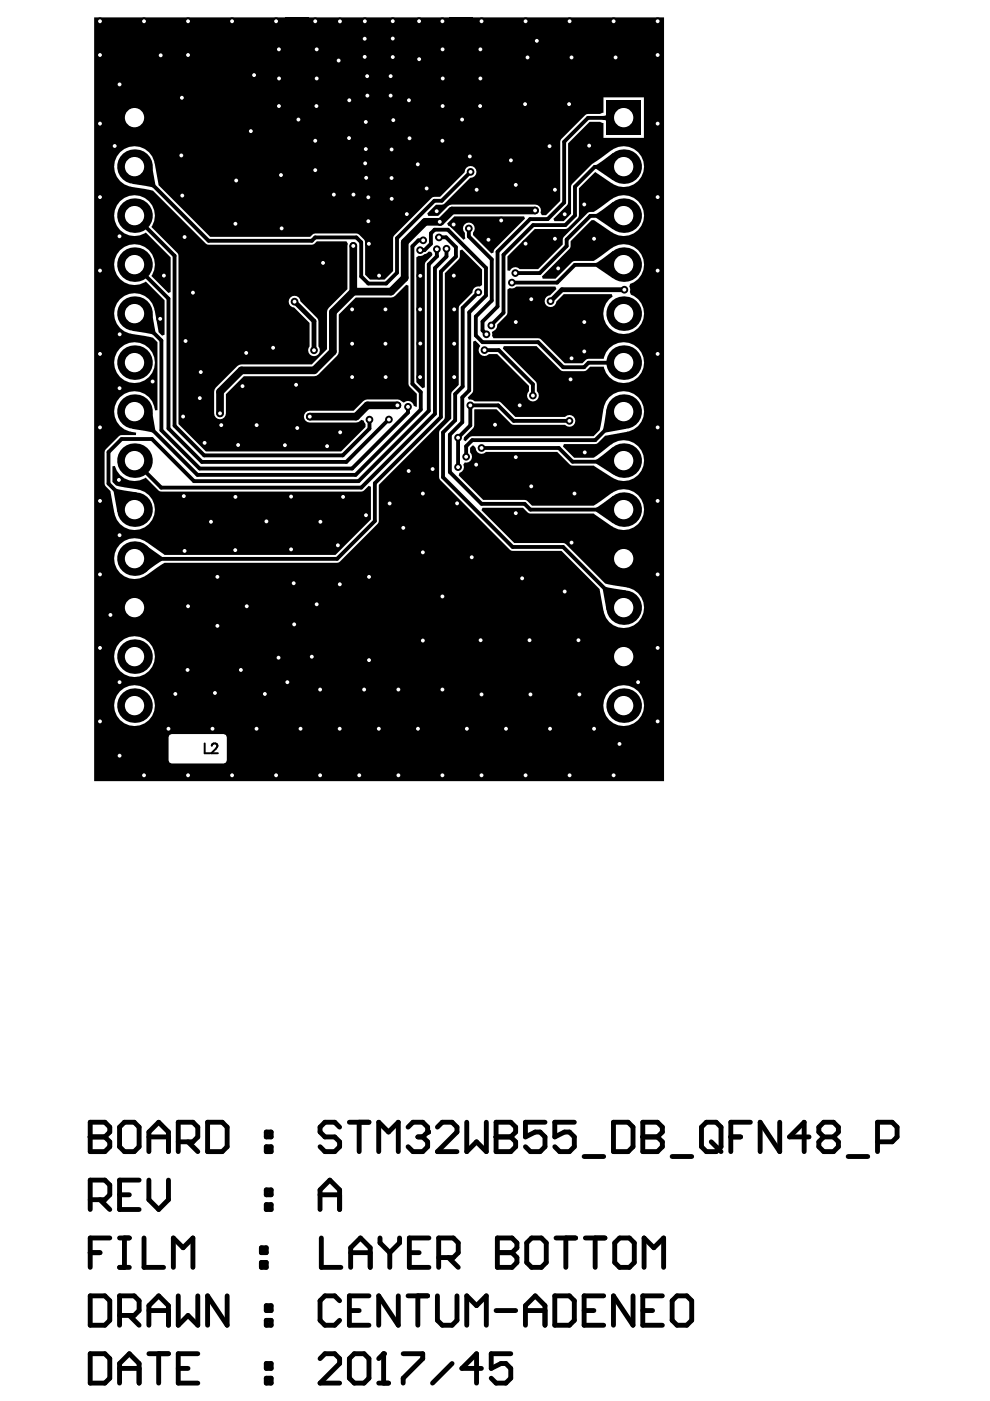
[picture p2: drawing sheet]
<svg xmlns="http://www.w3.org/2000/svg" width="210mm" height="297mm" viewBox="0 0 210 297" stroke-linecap="round" stroke-linejoin="round" font-family="sans-serif">
<g fill="none" stroke="#000" stroke-width="1">
<path d="M62.5 64l4.1 4.1v6.2M132.4 61.4h-13.3l-2.4 2.5M19.1 237.9h3.1l1.1 1.1v1l-1.1 1.1 1.1 1v1l-1.1 1.1h-3.1zM26.4 237.9h2.1l1 1.1v4.1l-1 1.1h-2.1l-1.1-1.1v-4.1zM44 237.9h3.1l1.1 1.1v4.1l-1.1 1.1h-3.1zM72 239l-1-1.1h-2.1l-1 1.1v1l1 1.1h2.1l1 1v1l-1 1.1h-2.1l-1-1.1M74.1 237.9h4.1M76.2 237.9v6.3M86.5 239l1.1-1.1h2l1.1 1.1v1l-1.1 1.1M92.7 239l1.1-1.1h2.1l1 1.1v1l-4.2 4.2h4.2M99 237.9v6.3l2-2.1 2.1 2.1v-6.3M105.2 237.9h3.1l1 1.1v1l-1 1.1 1 1v1l-1 1.1h-3.1z"/>
<path d="M115.6 237.9h-4.2v3.2l2.1-1.1h1l1.1 1.1v2l-1.1 1.1h-2.1l-1-1.1M121.8 237.9h-4.2v3.2l2.1-1.1h1l1.1 1.1v2l-1.1 1.1h-2l-1.1-1.1M130.1 237.9h3.1l1 1.1v4.1l-1 1.1h-3.1zM136.3 237.9h3.1l1 1.1v1l-1 1.1 1 1v1l-1 1.1h-3.1zM149.8 237.9h2l1.1 1.1v4.1l-1.1 1.1h-2l-1.1-1.1v-4.1zM159.1 237.9h-4.1v6.3M165.3 237.9v6.3l-4.1-6.3v6.3M19.1 254.4h3.1l1.1-1.1v-2.1l-1.1-1h-3.1v6.2M19.1 241.1h3.1M21.2 254.4l2.1 2M25.3 253.3h2.1M29.5 250.2h-4.2v6.2h4.2"/>
<path d="M31.6 244.2v-4.2l2-2.1 2.1 2.1v4.2M31.6 250.2v4.2l2 2 2.1-2v-4.2M31.6 241.1h4.1M37.8 242.1h3.1l1-1v-2.1l-1-1.1h-3.1v6.3M39.9 242.1l2 2.1M56.5 240h1v1.1h-1zM56.5 243.1h1v1.1h-1zM56.5 252.3h1v1h-1zM56.5 255.4h1v1h-1zM67.9 253.3h4.1M67.9 256.4v-4.1l2-2.1 2.1 2.1v4.1M80.3 244.2v-6.3l2.1 2.1 2-2.1v6.3"/>
<path d="M88.6 241.1h1M89.6 241.1l1.1 1v1l-1.1 1.1h-2l-1.1-1.1M105.2 241.1h3.1M123.8 245.2h4.2M136.3 241.1h3.1M142.5 245.2h4.2M150.8 242.1l2.1 2.1M155 241.1h2M171.5 241.1h-4.1l3.1-3.2v6.3M174.6 241.1l-1 1v1l1 1.1h2.1l1.1-1.1v-1l-1.1-1M174.6 241.1h2.1M174.6 241.1l-1-1.1v-1l1-1.1h2.1l1.1 1.1v1l-1.1 1.1"/>
<path d="M179.8 245.2h4.2M186.1 242.1h3.1l1-1v-2.1l-1-1.1h-3.1v6.3M19.1 274.7h3.1l1.1 1.1v4.1l-1.1 1.1h-3.1zM19.1 265.6h2.1M23.3 262.5h-4.2v6.2M25.3 262.5h2.1M25.3 268.7h2.1M25.3 278.9h3.2l1-1v-2.1l-1-1.1h-3.2v6.3M26.4 262.5v6.2M27.4 278.9l2.1 2.1M30.5 262.5v6.2h4.2M31.6 277.9h4.1"/>
<path d="M36.8 268.7v-6.2l2 2.1 2.1-2.1v6.2M37.8 274.7v6.3l2.1-2.1 2 2.1v-6.3M48.2 274.7v6.3l-4.2-6.3v6.3M55.4 264.6h1.1v1h-1.1zM55.4 267.7h1.1v1h-1.1zM56.5 276.8h1v1.1h-1zM56.5 279.9h1v1.1h-1zM68.1 262.5v6.2h4.2M72 275.8l-1-1.1h-2.1l-1 1.1v4.1l1 1.1h2.1l1-1.1M74.1 277.9h2.1M74.3 265.6h4.2M74.3 268.7v-4.1l2.1-2.1 2.1 2.1v4.1"/>
<path d="M78.2 274.7h-4.1v6.3h4.1M80.6 262.5v1l2 2.1M82.6 265.6v3.1M84.4 274.7v6.3l-4.1-6.3v6.3M84.7 262.5v1l-2.1 2.1M86.5 274.7h4.2M86.8 265.6h2.1M88.6 274.7v6.3M90.9 262.5h-4.1v6.2h4.1M92.7 274.7v5.2l1.1 1.1h2.1l1-1.1v-5.2M93 266.6h3.1l1.1-1v-2.1l-1.1-1h-3.1v6.2M95.1 266.6l2.1 2.1"/>
<path d="M105.2 277.9h4.1M105.5 262.5h3.1l1 1v1.1l-1 1 1 1v1.1l-1 1h-3.1zM105.5 265.6h3.1M111.4 277.9h4.2M112.7 262.5h2.1l1 1v4.2l-1 1h-2.1l-1-1v-4.2zM117.6 274.7h3.1l1.1 1.1v4.1l-1.1 1.1h-3.1zM117.9 262.5h4.1M120 262.5v6.2M123.8 277.9h2.1M124.1 262.5h4.2M126.2 262.5v6.2M128 274.7h-4.2v6.3h4.2"/>
<path d="M131.4 262.5h2l1.1 1v4.2l-1.1 1h-2l-1.1-1v-4.2zM134.2 274.7v6.3l-4.1-6.3v6.3M136.3 277.9h2.1M136.6 268.7v-6.2l2 2.1 2.1-2.1v6.2M140.4 274.7h-4.1v6.3h4.1M143.5 274.7h2.1l1.1 1.1v4.1l-1.1 1.1h-2.1l-1-1.1v-4.1zM19.1 287h3.1l1.1 1.1v4.1l-1.1 1h-3.1zM25.3 293.2v-4.1l2.1-2.1 2.1 2.1v4.1M25.3 290.1h4.2M31.6 281v-4.2l2-2.1 2.1 2.1v4.2M31.6 287h4.1M33.6 287v6.2"/>
<path d="M37.8 290.1h2.1M41.9 287h-4.1v6.2h4.1M56.5 289.1h1v1h-1zM56.5 292.2h1v1h-1zM67.9 288.1l1-1.1h2.1l1 1.1v1l-4.1 4.1h4.1M75.1 287h2.1l1 1.1v4.1l-1 1h-2.1l-1-1v-4.1zM80.3 293.2h2.1M80.3 288.1l1-1.1v6.2M85.5 287h4.1v1.1l-4.1 4.1v1M95.9 289.1l-4.2 4.1M99 281v-6.3l2 2.1 2.1-2.1v6.3M102.1 290.1h-4.2l3.1-3.1v6.2"/>
<path d="M108.3 287h-4.2v3.1l2.1-1h1.1l1 1v2.1l-1 1h-2.1l-1.1-1M111.4 281v-4.2l2.1-2.1 2.1 2.1v4.2"/>
</g>
<g fill="#000">
<path d="M32.2 34.8l.8 4.4-.6 .6-4.4-.8zM126.4 35l3.6-2.6 .1 5.9-3.7-2.5zM127.8 24.6l.6-.1 .2-.3v1.6l-.2-.3-.6-.1zM88.3 54.6l.5-.4a1.2 1.2 0 0 0 1.2-.3l.3-.1 .6-.5 .5 .1 .3 .5-.1 .3-1.3 1.3-.2 .6v26l-.5 .2-1.3-1.3zM96.3 45.9h14.8l.2 .5-6.4 6.4-.2 .7-.5 .2-3.9-3.9v-.5a1.25 1.25 0 0 0 0-1.8 1.25 1.25 0 0 0-1.8 .1 1.25 1.25 0 0 0 .1 1.8l.1 1.1-.4 .4-2.8-2.8-.4-.2-.3-.5zM126.4 45.4l3.6-2.6 .1 5.9-3.7-2.5zM126.4 55.7l3.6-2.5 .1 5.9-3.7-2.5zM32.2 66l.8 4.4-.6 .5-4.4-.8zM28 90.9l4.2-4.1 .7 4.4-.6 .5zM126.4 97.5l3.5-2.7 .2 5.9-3.7-2.4zM128.6 86.8l4.2 4.1-4.4 .8-.6-.6zM24.7 103.6l4.3 .8-4.1 4.2-.8-4.4z"/>
<path d="M30.8 115.5l3.6 2.6v.8l-3.7 2.5zM126.4 107.6l3.6-2.5v5.9l-3.6-2.5zM128.4 124.4l4.4 .8-4.2 4.1-.8-4.3z"/>
<path d="M20 3.7h120.8v161.9h-120.8zM25.5 32.3a4.3 4.3 0 0 0-1.1 4.4 4.3 4.3 0 0 0 3.5 2.9l4.5 .8 11.5 11.4 22.2 .1 .6-.3 .5-.4h6.3l.2 .4v9.7l-4.3 4.4-.1 8.3-3.2 3.3-15.4 .1-5.2 5.2v5.5a1.25 1.25 0 0 0 1.4 .8 1.25 1.25 0 0 0 1-1.3v-4l3.8-3.8h14.9l.9-.4 4.2-4.4 .1-8.3 3.6-3.6 8-.1 2.7-2.6 .5 .2v20.8l.3 .6 1.5 1.5v2.7l-.2 .1-.5-.3v-.2a1.28 1.28 0 0 0-2.1-.4l-.9-.6-.4-.1h-6.4l-.9 .4-2 2h-9.3a1.25 1.25 0 0 0-1.3 1.2 1.25 1.25 0 0 0 1.3 1.3h9.8l.5-.1 .6-.5 .5 .2 .4 .7v.6l-5.2 5.2h-28.7l-5.8-5.8v-35.7l-.2-.6-5.5-5.5a4.3 4.3 0 0 0-2.8-6.6 4.3 4.3 0 0 0-5 5.1 4.3 4.3 0 0 0 6.6 2.7l5.3 5.3v7.3l-.5 .2-3.6-3.6a4.3 4.3 0 0 0-2.8-6.6 4.3 4.3 0 0 0-5 5 4.3 4.3 0 0 0 6.6 2.8l4 4v7.3l-.5 .2-.8-.8-.8-4.5a4.3 4.3 0 0 0-4.5-3.7 4.3 4.3 0 0 0-4.1 4.1 4.3 4.3 0 0 0 3.7 4.5l4.5 .8 1 1v14.4h-.5a4.3 4.3 0 0 0-4.3-4.1 4.3 4.3 0 0 0-4.4 4 4.3 4.3 0 0 0 3.7 4.7l1 .1-.1 .5-3.3 .1-3.3 3.2v7l.2 .6 1 1 .8 4.6a4.3 4.3 0 0 0 4.5 3.7 4.3 4.3 0 0 0 4.1-4.2 4.3 4.3 0 0 0-3.7-4.5l-4.5-.7-.8-.8v-3.3l.5-.1a4.3 4.3 0 0 0 6.6 2.5l2.7 2.7 .6 .2h42.4l.6-.2 1-1 .4 .2v6.9l-7.5 7.6h-36.2l-3.9-2.8a4.3 4.3 0 0 0-6.8 3.6 4.3 4.3 0 0 0 6.9 3.4l3.8-2.6h36.6l.6-.2 8.1-8.3 .1-8 14-14v-30.9l3.1-3.2 .1-1.6 .5-.2 4.2 4.2v3.3l-.5 .4a1.21 1.21 0 0 0-1.5 1.2l-2.7 2.7-.2 .6v16.3l-1.6 1.6v5.6l-2.5 2.6v10.1l15.2 15.2 10.6 .1 8.2 8.1 .8 4.7a4.3 4.3 0 0 0 4.6 3.5 4.3 4.3 0 0 0 4-4.2 4.3 4.3 0 0 0-3.7-4.4l-4.6-.8-8.6-8.5-10.7-.1-6.9-6.9 .2-.5h8.6l1 .9 .6 .3h13.4l3.8 2.6a4.3 4.3 0 0 0 5.7-.5 4.3 4.3 0 0 0 0-5.9 4.3 4.3 0 0 0-5.8-.5l-3.7 2.6h-13.1l-1-1-.6-.2h-8.8l-5.1-5.2 .1-.6a1.21 1.21 0 0 0 .8-1.7l.4-.5 .2 .1a1.24 1.24 0 0 0 1.2-.8 1.24 1.24 0 0 0-.3-1.4v-.9l.5-.5h.3l.4 .5a1.24 1.24 0 0 0 .7 1.1 1.24 1.24 0 0 0 1.4-.3h15.1l3 2.9h4.8l4 2.6a4.3 4.3 0 0 0 5.7-.9 4.3 4.3 0 0 0-.3-5.8 4.3 4.3 0 0 0-5.8-.3l-3.6 2.8h-4.2l-2.3-2.4 .2-.5 6.9-.1 1.8-1.7 4.6-.8a4.3 4.3 0 0 0 3.7-4.5 4.3 4.3 0 0 0-4.2-4.2 4.3 4.3 0 0 0-4.5 3.8l-.7 4.5-1.3 1.3h-25.8l-.6 .2-.8 .9-.4-.3 .1-.6 2.1-2.2 .1-3.7h4.7l3 3 .6 .3h11a1.25 1.25 0 0 0 1.7 0 1.25 1.25 0 0 0 0-1.8 1.25 1.25 0 0 0-1.8 .1h-10.5l-3.4-3.2-5.3-.1-.4-.3-.8-.1-.2-.4 .9-.9 .2-.6v-10.4l.5-.2 .7 .8 .3 .3-.2 .5a1.24 1.24 0 0 0 .4 1.5 1.24 1.24 0 0 0 1.6-.2h1.8l6.8 6.7-.1 1.2a1.25 1.25 0 0 0 0 1.8 1.25 1.25 0 0 0 1.8-.1 1.25 1.25 0 0 0-.1-1.8v-1.4l-.2-.6-7-7 .2-.5h7l5.3 5.2 4.7 .1 .6-.2 .7-.8h2.9a4.3 4.3 0 0 0 6.7 2.8 4.3 4.3 0 0 0-.1-7.2 4.3 4.3 0 0 0-6.6 2.8h-3.5l-1 .9h-3.7l-5.4-5.2-9.8-.1-.3-.5v-.8l.4-.2a1.19 1.19 0 0 0 .7-1.3l2.1-2.3 .1-5.2 .5-.3a1.19 1.19 0 0 0 1.3-.3h8.4l.2 .5-1.4 1.3-.4 .1a1.24 1.24 0 0 0-.2 2.2 1.24 1.24 0 0 0 2-1l1.5-1.5h10.2l.2 .5-.7 .5a4.3 4.3 0 0 0 .4 6.5 4.3 4.3 0 0 0 6.4-1.3 4.3 4.3 0 0 0-2.2-6.1l-.3-.6 .1-.5a1.15 1.15 0 0 1 0-1.2 4.3 4.3 0 0 0 2.4-6.1 4.3 4.3 0 0 0-6.4-1.4l-3.7 2.6-4.3 .1-3.8 3.7h-2.7l-.2-.5 5.8-5.8 .3-.6v-1.1l4.4-4.4h.6l3.8 2.6a4.3 4.3 0 0 0 6.8-3.7 4.3 4.3 0 0 0-7-3.3l-3.7 2.6h-.7l-.6 .3-5 5-.3 .6v1l-5.2 5.3h-3.9a1.23 1.23 0 0 0-2.1 .3l-.5-.1v-2.9l5.8-5.8 6.8-.1 2.3-2.2 .2-.6v-5.8l3.5-3.4 3.5 2.3a4.3 4.3 0 0 0 5.8-.6 4.3 4.3 0 0 0-.1-5.8 4.3 4.3 0 0 0-5.8-.5l-4.1 2.9-4.2 4.2-.2 .6v5.7l-1.6 1.6h-2l-.2-.5 2.9-2.9 .2-.6v-12.5l4.6-4.6h2.3l.6 .3v3.1h8.6v-8.6h-8.6v3.3l-.6 .3h-3l-5.3 5.3-.2 .6v12.5l-3 3h-.9l-.3-.5a1.25 1.25 0 0 0-1.1-1.7h-17.7l-.9 .3-2 2.1h-2.1l-.2-.5 1.8-1.9h1.3l.5-.2 5.6-5.5a1.25 1.25 0 0 0 1.2-1.3 1.25 1.25 0 0 0-1.3-1.2 1.25 1.25 0 0 0-1.2 1.3l-5.2 5.2h-1.2l-.6 .3-7.9 7.9-.3 .6v7l-1.8 1.8h-3.1l-1-1v-6.9a2.84 2.84 0 0 0-1.5-1.8l-9.1-.1-.6 .2-.4 .5h-21.2l-11-11-.9-4.6a4.3 4.3 0 0 0-2.9-3.4 4.3 4.3 0 0 0-4.3 1.1zM61.6 63.1a1.24 1.24 0 0 0-.3 1.3 1.24 1.24 0 0 0 1.1 .8l3.2 3.3v5a1.24 1.24 0 0 0 .1 1.7 1.24 1.24 0 0 0 1.7 0 1.24 1.24 0 0 0 .1-1.7l-.1-5.8-3.7-3.8a1.23 1.23 0 0 0-.8-1.1 1.23 1.23 0 0 0-1.3 .3zM24.2 76.9a4.3 4.3 0 0 0 8.6 0 4.3 4.3 0 0 0-8.6 0zM24.2 139.2a4.3 4.3 0 0 0 8.6 0 4.3 4.3 0 0 0-8.6 0zM127.9 149.6a4.3 4.3 0 0 0 8.7 0 4.3 4.3 0 0 0-8.7 0zM24.2 149.6a4.3 4.3 0 0 0 8.6 0 4.3 4.3 0 0 0-8.6 0zM35.9 155.8l-.2 .5v4.9l.2 .5 .5 .2h11l.5-.2 .2-.5v-4.9l-.2-.5-.5-.2h-11z"/>
<circle cx="70.8" cy="41.3" r=".82"/>
<circle cx="19.1" cy="241.1" r=".52"/>
<circle cx="90.7" cy="240" r=".52"/>
<circle cx="105.2" cy="241.1" r=".52"/>
<circle cx="136.3" cy="241.1" r=".52"/>
<circle cx="105.5" cy="265.6" r=".52"/>
<circle cx="81.3" cy="287" r=".52"/>
</g>
<g fill="none" stroke="#000" stroke-width=".81">
<path d="M28.5 35.3l15.7 15.8h21.9l.7-.8h8.8l1 1.1v7.2l1.5 1.5h3.8l2.3-2.3v-7.3l7.9-7.9h1.6l6.1-6.2M132.2 25h-7.5l-5.1 5.1v12.8l-3.5 3.6h-3.7l-6.9 6.9v11.6l-3.2 3.2v1.8l.8 .9M132.2 35.4h-6.1l-4.2 4.2v6.1l-2 2h-6.9l-6.2 6.3v12.3l-2.6 2.7M28.5 45.7l8.5 8.5v36.1l6.3 6.3h29.4l5.6-5.7v-1.9M28.5 56.1l7.2 7.2v27.5l7.1 7.1h30.6l9.1-9M89.1 53h.9l1.4-1.3v-2.2l.7-.8h2.9l8 8.1v5.9l-3.5 3.5v16.6l-1.5 1.4v5.3l-2.6 2.7v7.9l6.7 6.7h9.1l1.3 1.2h19.7M89.7 51h-1l-1.3 1.2v29.2l1.8 1.8v3.6l-13.8 13.9h-33.5l-13.4-13.4M92.6 52.8v1.5l-1.7 1.8v31l-14.9 14.9h-34.9l-8.9-8.9h-6.4l-2.8 2.8v6.6l5.5 5.5M93.1 50.3h-.4h1.9l2.1 2.1v2l-3.2 3.2v30.8l-14 14.1v8l-8 8h-43M94.7 52.7v1.7l-2.5 2.4v30.9l-15.6 15.7h-42.4l-5.7-5.7M99.4 48.4v1.7l4.9 4.9v8.7l-3.4 3.4v4l1.4 1.4h11.8l5.3 5.4h4.4l1-1h4.6M132.2 45.8h-7l-5.1 5v1.4l-5.7 5.7h-5.1"/>
<path d="M132.2 56.2h-10.3l-3.8 3.7h-9.6M28.5 66.5l5.7 5.7v19l8.1 8.1h32.4l11.8-11.8v-1.2M101.4 62l-3.3 3.3v16.7l-1.6 1.6v5.5l-2.6 2.6v9.5l14.8 14.8h10.7l12.8 12.8M102.7 74.2h3.1l7.2 7.3v2.4M102.1 95h16.4l2.9 2.9h7.8l.2-.2M120.7 89.2h-11.8l-3.3-3.3h-5.9v4.3l-2.6 2.6v6.2M132.2 87.3l-6 6h-26.1l-1.3 1.3v2.2"/>
</g>
<path d="M74.9 52.1v9.3M113.5 44.6h-17.7l-2.4 2.4h-3.3l-4.3 4.4v7.5l-2.9 2.9h-8l-4.3 4.4v8.4l-4 3.9h-15.4l-4.6 4.6v4.5M84.3 85.9h-6.4l-2.4 2.4h-9.8" fill="none" stroke="#000" stroke-width="1.6"/>
<path d="M43.4 157.6v2.1h1.2M44.9 158.1l.1-.3 .3-.2h.4l.3 .2a.65 .65 0 0 1-.2 .9l-1 1h1.4" fill="none" stroke="#000" stroke-width=".42"/>
<circle cx="70.8" cy="41.3" r=".41" fill="#fff"/>
<circle cx="74.9" cy="41.3" r=".82" fill="#000"/>
<circle cx="74.9" cy="41.3" r=".41" fill="#fff"/>
<circle cx="74.9" cy="52.1" r=".82" fill="#000"/>
<circle cx="74.9" cy="52.1" r=".41" fill="#fff"/>
<circle cx="59.7" cy="48.4" r=".82" fill="#000"/>
<circle cx="59.7" cy="48.4" r=".41" fill="#fff"/>
<circle cx="68.5" cy="55.7" r=".82" fill="#000"/>
<circle cx="68.5" cy="55.7" r=".41" fill="#fff"/>
<circle cx="83" cy="31.7" r=".82" fill="#000"/>
<circle cx="83" cy="31.7" r=".41" fill="#fff"/>
<circle cx="120.7" cy="22.1" r=".82" fill="#000"/>
<circle cx="120.7" cy="22.1" r=".41" fill="#fff"/>
<circle cx="111.3" cy="22.1" r=".82" fill="#000"/>
<circle cx="111.3" cy="22.1" r=".41" fill="#fff"/>
<circle cx="130.5" cy="12.2" r=".82" fill="#000"/>
<circle cx="130.5" cy="12.2" r=".41" fill="#fff"/>
<circle cx="121.2" cy="12.2" r=".82" fill="#000"/>
<circle cx="121.2" cy="12.2" r=".41" fill="#fff"/>
<circle cx="111.8" cy="12.2" r=".82" fill="#000"/>
<circle cx="111.8" cy="12.2" r=".41" fill="#fff"/>
<circle cx="78.1" cy="46.9" r=".82" fill="#000"/>
<circle cx="78.1" cy="46.9" r=".41" fill="#fff"/>
<circle cx="74.1" cy="21.3" r=".82" fill="#000"/>
<circle cx="74.1" cy="21.3" r=".41" fill="#fff"/>
<circle cx="86.7" cy="21.3" r=".82" fill="#000"/>
<circle cx="86.7" cy="21.3" r=".41" fill="#fff"/>
<circle cx="83.3" cy="12.1" r=".82" fill="#000"/>
<circle cx="83.3" cy="12.1" r=".41" fill="#fff"/>
<circle cx="77.3" cy="12.1" r=".82" fill="#000"/>
<circle cx="77.3" cy="12.1" r=".41" fill="#fff"/>
<circle cx="77.4" cy="34.6" r=".82" fill="#000"/>
<circle cx="77.4" cy="34.6" r=".41" fill="#fff"/>
<circle cx="83" cy="37.7" r=".82" fill="#000"/>
<circle cx="83" cy="37.7" r=".41" fill="#fff"/>
<circle cx="77.6" cy="25.9" r=".82" fill="#000"/>
<circle cx="77.6" cy="25.9" r=".41" fill="#fff"/>
<circle cx="77.8" cy="16.1" r=".82" fill="#000"/>
<circle cx="77.8" cy="16.1" r=".41" fill="#fff"/>
<circle cx="83.4" cy="25.5" r=".82" fill="#000"/>
<circle cx="83.4" cy="25.5" r=".41" fill="#fff"/>
<circle cx="82.8" cy="16.1" r=".82" fill="#000"/>
<circle cx="82.8" cy="16.1" r=".41" fill="#fff"/>
<circle cx="82.8" cy="20.3" r=".82" fill="#000"/>
<circle cx="82.8" cy="20.3" r=".41" fill="#fff"/>
<circle cx="23.4" cy="130.4" r=".82" fill="#000"/>
<circle cx="23.4" cy="130.4" r=".41" fill="#fff"/>
<circle cx="34.1" cy="11.7" r=".82" fill="#000"/>
<circle cx="34.1" cy="11.7" r=".41" fill="#fff"/>
<circle cx="78.2" cy="51.7" r=".82" fill="#000"/>
<circle cx="78.2" cy="51.7" r=".41" fill="#fff"/>
<circle cx="113.8" cy="8.7" r=".82" fill="#000"/>
<circle cx="113.8" cy="8.7" r=".41" fill="#fff"/>
<circle cx="126" cy="50.6" r=".82" fill="#000"/>
<circle cx="126" cy="50.6" r=".41" fill="#fff"/>
<circle cx="111.4" cy="51.7" r=".82" fill="#000"/>
<circle cx="111.4" cy="51.7" r=".41" fill="#fff"/>
<circle cx="106.3" cy="46.7" r=".82" fill="#000"/>
<circle cx="106.3" cy="46.7" r=".41" fill="#fff"/>
<circle cx="109.4" cy="39.2" r=".82" fill="#000"/>
<circle cx="109.4" cy="39.2" r=".41" fill="#fff"/>
<circle cx="117.7" cy="50.6" r=".82" fill="#000"/>
<circle cx="117.7" cy="50.6" r=".41" fill="#fff"/>
<circle cx="119.7" cy="45.4" r=".82" fill="#000"/>
<circle cx="119.7" cy="45.4" r=".41" fill="#fff"/>
<circle cx="123.9" cy="43.3" r=".82" fill="#000"/>
<circle cx="123.9" cy="43.4" r=".41" fill="#fff"/>
<circle cx="124.9" cy="30.9" r=".82" fill="#000"/>
<circle cx="124.9" cy="30.9" r=".41" fill="#fff"/>
<circle cx="116.5" cy="31" r=".82" fill="#000"/>
<circle cx="116.5" cy="31" r=".41" fill="#fff"/>
<circle cx="108.3" cy="34" r=".82" fill="#000"/>
<circle cx="108.3" cy="34" r=".41" fill="#fff"/>
<circle cx="117.7" cy="40.2" r=".82" fill="#000"/>
<circle cx="117.7" cy="40.2" r=".41" fill="#fff"/>
<circle cx="101.1" cy="40.2" r=".82" fill="#000"/>
<circle cx="101.1" cy="40.2" r=".41" fill="#fff"/>
<circle cx="92.6" cy="44.8" r=".82" fill="#000"/>
<circle cx="92.6" cy="44.8" r=".41" fill="#fff"/>
<circle cx="103.6" cy="50.8" r=".82" fill="#000"/>
<circle cx="103.6" cy="50.8" r=".41" fill="#fff"/>
<circle cx="123.9" cy="68.3" r=".82" fill="#000"/>
<circle cx="123.9" cy="68.3" r=".41" fill="#fff"/>
<circle cx="109.4" cy="68.3" r=".82" fill="#000"/>
<circle cx="109.4" cy="68.3" r=".41" fill="#fff"/>
<circle cx="123.9" cy="74.5" r=".82" fill="#000"/>
<circle cx="123.9" cy="74.5" r=".41" fill="#fff"/>
<circle cx="121.8" cy="104.6" r=".82" fill="#000"/>
<circle cx="121.8" cy="104.6" r=".41" fill="#fff"/>
<circle cx="121.2" cy="115" r=".82" fill="#000"/>
<circle cx="121.2" cy="115" r=".41" fill="#fff"/>
<circle cx="109.4" cy="108.8" r=".82" fill="#000"/>
<circle cx="109.4" cy="108.8" r=".41" fill="#fff"/>
<circle cx="96.9" cy="106.7" r=".82" fill="#000"/>
<circle cx="96.9" cy="106.7" r=".41" fill="#fff"/>
<circle cx="89.7" cy="117.1" r=".82" fill="#000"/>
<circle cx="89.7" cy="117.1" r=".41" fill="#fff"/>
<circle cx="100" cy="118.1" r=".82" fill="#000"/>
<circle cx="100" cy="118.1" r=".41" fill="#fff"/>
<circle cx="93.8" cy="126.5" r=".82" fill="#000"/>
<circle cx="93.8" cy="126.5" r=".41" fill="#fff"/>
<circle cx="119.7" cy="125.4" r=".82" fill="#000"/>
<circle cx="119.7" cy="125.4" r=".41" fill="#fff"/>
<circle cx="110.7" cy="122.6" r=".82" fill="#000"/>
<circle cx="110.7" cy="122.6" r=".41" fill="#fff"/>
<circle cx="122.8" cy="147.2" r=".82" fill="#000"/>
<circle cx="122.8" cy="147.2" r=".41" fill="#fff"/>
<circle cx="112.5" cy="147.2" r=".82" fill="#000"/>
<circle cx="112.5" cy="147.2" r=".41" fill="#fff"/>
<circle cx="102.1" cy="147.2" r=".82" fill="#000"/>
<circle cx="102.1" cy="147.2" r=".41" fill="#fff"/>
<circle cx="89.7" cy="135.8" r=".82" fill="#000"/>
<circle cx="89.7" cy="135.8" r=".41" fill="#fff"/>
<circle cx="72" cy="123.9" r=".82" fill="#000"/>
<circle cx="72" cy="123.9" r=".41" fill="#fff"/>
<circle cx="78.2" cy="140" r=".82" fill="#000"/>
<circle cx="78.2" cy="140" r=".41" fill="#fff"/>
<circle cx="93.8" cy="146.2" r=".82" fill="#000"/>
<circle cx="93.8" cy="146.2" r=".41" fill="#fff"/>
<circle cx="84.5" cy="146.2" r=".82" fill="#000"/>
<circle cx="84.5" cy="146.2" r=".41" fill="#fff"/>
<circle cx="77.2" cy="146.2" r=".82" fill="#000"/>
<circle cx="77.2" cy="146.2" r=".41" fill="#fff"/>
<circle cx="67.9" cy="146.2" r=".82" fill="#000"/>
<circle cx="67.9" cy="146.2" r=".41" fill="#fff"/>
<circle cx="39.9" cy="128.5" r=".82" fill="#000"/>
<circle cx="39.9" cy="128.5" r=".41" fill="#fff"/>
<circle cx="52.3" cy="128.5" r=".82" fill="#000"/>
<circle cx="52.3" cy="128.5" r=".41" fill="#fff"/>
<circle cx="46.1" cy="132.7" r=".82" fill="#000"/>
<circle cx="46.1" cy="132.7" r=".41" fill="#fff"/>
<circle cx="46.1" cy="122.3" r=".82" fill="#000"/>
<circle cx="46.1" cy="122.3" r=".41" fill="#fff"/>
<circle cx="135.3" cy="144.6" r=".82" fill="#000"/>
<circle cx="135.3" cy="144.6" r=".41" fill="#fff"/>
<circle cx="126" cy="154.5" r=".82" fill="#000"/>
<circle cx="126" cy="154.5" r=".41" fill="#fff"/>
<circle cx="116.6" cy="154.5" r=".82" fill="#000"/>
<circle cx="116.6" cy="154.5" r=".41" fill="#fff"/>
<circle cx="107.3" cy="154.5" r=".82" fill="#000"/>
<circle cx="107.3" cy="154.5" r=".41" fill="#fff"/>
<circle cx="80.3" cy="154.5" r=".82" fill="#000"/>
<circle cx="80.3" cy="154.5" r=".41" fill="#fff"/>
<circle cx="88.6" cy="154.5" r=".82" fill="#000"/>
<circle cx="88.6" cy="154.5" r=".41" fill="#fff"/>
<circle cx="99" cy="154.5" r=".82" fill="#000"/>
<circle cx="99" cy="154.5" r=".41" fill="#fff"/>
<circle cx="72" cy="154.5" r=".82" fill="#000"/>
<circle cx="72" cy="154.5" r=".41" fill="#fff"/>
<circle cx="63.7" cy="154.5" r=".82" fill="#000"/>
<circle cx="63.7" cy="154.5" r=".41" fill="#fff"/>
<circle cx="35.7" cy="154.5" r=".82" fill="#000"/>
<circle cx="35.7" cy="154.5" r=".41" fill="#fff"/>
<circle cx="45.1" cy="154.5" r=".82" fill="#000"/>
<circle cx="45.1" cy="154.5" r=".41" fill="#fff"/>
<circle cx="54.4" cy="154.5" r=".82" fill="#000"/>
<circle cx="54.4" cy="154.5" r=".41" fill="#fff"/>
<circle cx="131.3" cy="157.7" r=".82" fill="#000"/>
<circle cx="131.3" cy="157.7" r=".41" fill="#fff"/>
<circle cx="130.1" cy="164.4" r=".82" fill="#000"/>
<circle cx="130.1" cy="164.4" r=".41" fill="#fff"/>
<circle cx="120.8" cy="164.4" r=".82" fill="#000"/>
<circle cx="120.8" cy="164.4" r=".41" fill="#fff"/>
<circle cx="111.4" cy="164.4" r=".82" fill="#000"/>
<circle cx="111.4" cy="164.4" r=".41" fill="#fff"/>
<circle cx="102.1" cy="164.4" r=".82" fill="#000"/>
<circle cx="102.1" cy="164.4" r=".41" fill="#fff"/>
<circle cx="76.2" cy="164.4" r=".82" fill="#000"/>
<circle cx="76.2" cy="164.4" r=".41" fill="#fff"/>
<circle cx="84.5" cy="164.4" r=".82" fill="#000"/>
<circle cx="84.5" cy="164.4" r=".41" fill="#fff"/>
<circle cx="93.8" cy="164.4" r=".82" fill="#000"/>
<circle cx="93.8" cy="164.4" r=".41" fill="#fff"/>
<circle cx="67.9" cy="164.4" r=".82" fill="#000"/>
<circle cx="67.9" cy="164.4" r=".41" fill="#fff"/>
<circle cx="58.5" cy="164.4" r=".82" fill="#000"/>
<circle cx="58.5" cy="164.4" r=".41" fill="#fff"/>
<circle cx="30.5" cy="164.4" r=".82" fill="#000"/>
<circle cx="30.5" cy="164.4" r=".41" fill="#fff"/>
<circle cx="39.9" cy="164.4" r=".82" fill="#000"/>
<circle cx="39.9" cy="164.4" r=".41" fill="#fff"/>
<circle cx="49.2" cy="164.4" r=".82" fill="#000"/>
<circle cx="49.2" cy="164.4" r=".41" fill="#fff"/>
<circle cx="139.4" cy="11.7" r=".82" fill="#000"/>
<circle cx="139.4" cy="11.7" r=".41" fill="#fff"/>
<circle cx="139.4" cy="57.4" r=".82" fill="#000"/>
<circle cx="139.4" cy="57.4" r=".41" fill="#fff"/>
<circle cx="139.4" cy="41.8" r=".82" fill="#000"/>
<circle cx="139.4" cy="41.8" r=".41" fill="#fff"/>
<circle cx="139.4" cy="26.2" r=".82" fill="#000"/>
<circle cx="139.4" cy="26.2" r=".41" fill="#fff"/>
<circle cx="139.4" cy="106.2" r=".82" fill="#000"/>
<circle cx="139.4" cy="106.2" r=".41" fill="#fff"/>
<circle cx="139.4" cy="90.6" r=".82" fill="#000"/>
<circle cx="139.4" cy="90.6" r=".41" fill="#fff"/>
<circle cx="139.4" cy="75" r=".82" fill="#000"/>
<circle cx="139.4" cy="75" r=".41" fill="#fff"/>
<circle cx="139.4" cy="152.9" r=".82" fill="#000"/>
<circle cx="139.4" cy="153" r=".41" fill="#fff"/>
<circle cx="139.4" cy="137.4" r=".82" fill="#000"/>
<circle cx="139.4" cy="137.4" r=".41" fill="#fff"/>
<circle cx="139.4" cy="121.8" r=".82" fill="#000"/>
<circle cx="139.4" cy="121.8" r=".41" fill="#fff"/>
<circle cx="25.4" cy="160.2" r=".82" fill="#000"/>
<circle cx="25.4" cy="160.2" r=".41" fill="#fff"/>
<circle cx="25.4" cy="113.5" r=".82" fill="#000"/>
<circle cx="25.4" cy="113.5" r=".41" fill="#fff"/>
<circle cx="21.2" cy="121.8" r=".82" fill="#000"/>
<circle cx="21.2" cy="121.8" r=".41" fill="#fff"/>
<circle cx="21.2" cy="137.4" r=".82" fill="#000"/>
<circle cx="21.2" cy="137.4" r=".41" fill="#fff"/>
<circle cx="21.2" cy="152.9" r=".82" fill="#000"/>
<circle cx="21.2" cy="153" r=".41" fill="#fff"/>
<circle cx="25.4" cy="144.6" r=".82" fill="#000"/>
<circle cx="25.4" cy="144.6" r=".41" fill="#fff"/>
<circle cx="25.4" cy="70.9" r=".82" fill="#000"/>
<circle cx="25.4" cy="70.9" r=".41" fill="#fff"/>
<circle cx="21.2" cy="75" r=".82" fill="#000"/>
<circle cx="21.2" cy="75" r=".41" fill="#fff"/>
<circle cx="21.2" cy="90.6" r=".82" fill="#000"/>
<circle cx="21.2" cy="90.6" r=".41" fill="#fff"/>
<circle cx="25.4" cy="82.3" r=".82" fill="#000"/>
<circle cx="25.4" cy="82.3" r=".41" fill="#fff"/>
<circle cx="21.2" cy="106.2" r=".82" fill="#000"/>
<circle cx="21.2" cy="106.2" r=".41" fill="#fff"/>
<circle cx="25.2" cy="101.8" r=".82" fill="#000"/>
<circle cx="25.2" cy="101.8" r=".41" fill="#fff"/>
<circle cx="25.4" cy="17.9" r=".82" fill="#000"/>
<circle cx="25.4" cy="17.9" r=".41" fill="#fff"/>
<circle cx="21.2" cy="26.2" r=".82" fill="#000"/>
<circle cx="21.2" cy="26.2" r=".41" fill="#fff"/>
<circle cx="21.2" cy="41.8" r=".82" fill="#000"/>
<circle cx="21.2" cy="41.8" r=".41" fill="#fff"/>
<circle cx="24.3" cy="31" r=".82" fill="#000"/>
<circle cx="24.3" cy="31" r=".41" fill="#fff"/>
<circle cx="21.2" cy="57.4" r=".82" fill="#000"/>
<circle cx="21.2" cy="57.4" r=".41" fill="#fff"/>
<circle cx="25.3" cy="50.1" r=".82" fill="#000"/>
<circle cx="25.3" cy="50.1" r=".41" fill="#fff"/>
<circle cx="39.1" cy="116.8" r=".82" fill="#000"/>
<circle cx="39.1" cy="116.8" r=".41" fill="#fff"/>
<circle cx="49.9" cy="116.6" r=".82" fill="#000"/>
<circle cx="49.9" cy="116.6" r=".41" fill="#fff"/>
<circle cx="44.7" cy="110.6" r=".82" fill="#000"/>
<circle cx="44.7" cy="110.6" r=".41" fill="#fff"/>
<circle cx="39" cy="105.2" r=".82" fill="#000"/>
<circle cx="39" cy="105.2" r=".41" fill="#fff"/>
<circle cx="49.9" cy="105.4" r=".82" fill="#000"/>
<circle cx="49.9" cy="105.4" r=".41" fill="#fff"/>
<circle cx="78.2" cy="122.3" r=".82" fill="#000"/>
<circle cx="78.2" cy="122.3" r=".41" fill="#fff"/>
<circle cx="82.6" cy="106.7" r=".82" fill="#000"/>
<circle cx="82.6" cy="106.7" r=".41" fill="#fff"/>
<circle cx="85.5" cy="111.9" r=".82" fill="#000"/>
<circle cx="85.5" cy="111.9" r=".41" fill="#fff"/>
<circle cx="89.7" cy="104.6" r=".82" fill="#000"/>
<circle cx="89.7" cy="104.6" r=".41" fill="#fff"/>
<circle cx="91.7" cy="99.4" r=".82" fill="#000"/>
<circle cx="91.7" cy="99.4" r=".41" fill="#fff"/>
<circle cx="60.4" cy="94.4" r=".82" fill="#000"/>
<circle cx="60.4" cy="94.4" r=".41" fill="#fff"/>
<circle cx="43.4" cy="93.9" r=".82" fill="#000"/>
<circle cx="43.4" cy="93.9" r=".41" fill="#fff"/>
<circle cx="38.8" cy="88.3" r=".82" fill="#000"/>
<circle cx="38.8" cy="88.3" r=".41" fill="#fff"/>
<circle cx="32.4" cy="80.9" r=".82" fill="#000"/>
<circle cx="32.4" cy="80.9" r=".41" fill="#fff"/>
<circle cx="50.5" cy="94.3" r=".82" fill="#000"/>
<circle cx="50.5" cy="94.3" r=".41" fill="#fff"/>
<circle cx="46.9" cy="90.1" r=".82" fill="#000"/>
<circle cx="46.9" cy="90.1" r=".41" fill="#fff"/>
<circle cx="52.2" cy="74.8" r=".82" fill="#000"/>
<circle cx="52.2" cy="74.8" r=".41" fill="#fff"/>
<circle cx="42.6" cy="78.9" r=".82" fill="#000"/>
<circle cx="42.6" cy="78.9" r=".41" fill="#fff"/>
<circle cx="34" cy="67.6" r=".82" fill="#000"/>
<circle cx="34" cy="67.6" r=".41" fill="#fff"/>
<circle cx="40.9" cy="62" r=".82" fill="#000"/>
<circle cx="40.9" cy="62" r=".41" fill="#fff"/>
<circle cx="39.1" cy="50.3" r=".82" fill="#000"/>
<circle cx="39.1" cy="50.3" r=".41" fill="#fff"/>
<circle cx="50.1" cy="38.3" r=".82" fill="#000"/>
<circle cx="50.1" cy="38.3" r=".41" fill="#fff"/>
<circle cx="38.6" cy="41.5" r=".82" fill="#000"/>
<circle cx="38.6" cy="41.5" r=".41" fill="#fff"/>
<circle cx="38.4" cy="33" r=".82" fill="#000"/>
<circle cx="38.4" cy="33" r=".41" fill="#fff"/>
<circle cx="49.9" cy="47.4" r=".82" fill="#000"/>
<circle cx="49.9" cy="47.4" r=".41" fill="#fff"/>
<circle cx="59.6" cy="37.1" r=".82" fill="#000"/>
<circle cx="59.6" cy="37.1" r=".41" fill="#fff"/>
<circle cx="38.6" cy="20.7" r=".82" fill="#000"/>
<circle cx="38.6" cy="20.7" r=".41" fill="#fff"/>
<circle cx="53.2" cy="27.8" r=".82" fill="#000"/>
<circle cx="53.2" cy="27.8" r=".41" fill="#fff"/>
<circle cx="21.2" cy="11.7" r=".82" fill="#000"/>
<circle cx="21.2" cy="11.7" r=".41" fill="#fff"/>
<circle cx="39.9" cy="11.7" r=".82" fill="#000"/>
<circle cx="39.9" cy="11.7" r=".41" fill="#fff"/>
<circle cx="53.9" cy="15.9" r=".82" fill="#000"/>
<circle cx="53.9" cy="15.9" r=".41" fill="#fff"/>
<circle cx="49.2" cy="4.5" r=".82" fill="#000"/>
<circle cx="49.2" cy="4.5" r=".41" fill="#fff"/>
<circle cx="39.9" cy="4.5" r=".82" fill="#000"/>
<circle cx="39.9" cy="4.5" r=".41" fill="#fff"/>
<circle cx="30.5" cy="4.5" r=".82" fill="#000"/>
<circle cx="30.5" cy="4.5" r=".41" fill="#fff"/>
<circle cx="21.2" cy="4.5" r=".82" fill="#000"/>
<circle cx="21.2" cy="4.5" r=".41" fill="#fff"/>
<circle cx="58.5" cy="4.5" r=".82" fill="#000"/>
<circle cx="58.5" cy="4.5" r=".41" fill="#fff"/>
<circle cx="139.4" cy="4.5" r=".82" fill="#000"/>
<circle cx="139.4" cy="4.5" r=".41" fill="#fff"/>
<circle cx="88.9" cy="12.5" r=".82" fill="#000"/>
<circle cx="88.9" cy="12.5" r=".41" fill="#fff"/>
<circle cx="88.9" cy="4.5" r=".82" fill="#000"/>
<circle cx="88.9" cy="4.5" r=".41" fill="#fff"/>
<circle cx="93.8" cy="29.8" r=".82" fill="#000"/>
<circle cx="93.8" cy="29.8" r=".41" fill="#fff"/>
<circle cx="66.8" cy="29.8" r=".82" fill="#000"/>
<circle cx="66.8" cy="29.8" r=".41" fill="#fff"/>
<circle cx="66.8" cy="36.1" r=".82" fill="#000"/>
<circle cx="66.8" cy="36.1" r=".41" fill="#fff"/>
<circle cx="74" cy="29.3" r=".82" fill="#000"/>
<circle cx="74" cy="29.3" r=".41" fill="#fff"/>
<circle cx="71.8" cy="12.8" r=".82" fill="#000"/>
<circle cx="71.8" cy="12.8" r=".41" fill="#fff"/>
<circle cx="72.1" cy="4.5" r=".82" fill="#000"/>
<circle cx="72.1" cy="4.5" r=".41" fill="#fff"/>
<circle cx="66.8" cy="4.5" r=".82" fill="#000"/>
<circle cx="66.8" cy="4.5" r=".41" fill="#fff"/>
<circle cx="93.8" cy="4.5" r=".82" fill="#000"/>
<circle cx="93.8" cy="4.5" r=".41" fill="#fff"/>
<circle cx="83" cy="42.2" r=".82" fill="#000"/>
<circle cx="83" cy="42.2" r=".41" fill="#fff"/>
<circle cx="88.6" cy="34.8" r=".82" fill="#000"/>
<circle cx="88.6" cy="34.8" r=".41" fill="#fff"/>
<circle cx="83.3" cy="8.2" r=".82" fill="#000"/>
<circle cx="83.3" cy="8.2" r=".41" fill="#fff"/>
<circle cx="83.3" cy="4.5" r=".82" fill="#000"/>
<circle cx="83.3" cy="4.5" r=".41" fill="#fff"/>
<circle cx="77.6" cy="31.6" r=".82" fill="#000"/>
<circle cx="77.6" cy="31.6" r=".41" fill="#fff"/>
<circle cx="77.6" cy="37.7" r=".82" fill="#000"/>
<circle cx="77.6" cy="37.7" r=".41" fill="#fff"/>
<circle cx="78.1" cy="41.8" r=".82" fill="#000"/>
<circle cx="78.1" cy="41.8" r=".41" fill="#fff"/>
<circle cx="77.3" cy="8.2" r=".82" fill="#000"/>
<circle cx="77.3" cy="8.2" r=".41" fill="#fff"/>
<circle cx="77.9" cy="20.3" r=".82" fill="#000"/>
<circle cx="77.9" cy="20.3" r=".41" fill="#fff"/>
<circle cx="77.4" cy="4.5" r=".82" fill="#000"/>
<circle cx="77.4" cy="4.5" r=".41" fill="#fff"/>
<circle cx="37.2" cy="147.1" r=".82" fill="#000"/>
<circle cx="37.2" cy="147.1" r=".41" fill="#fff"/>
<circle cx="60.9" cy="144.6" r=".82" fill="#000"/>
<circle cx="60.9" cy="144.6" r=".41" fill="#fff"/>
<circle cx="72.1" cy="91.7" r=".82" fill="#000"/>
<circle cx="72.1" cy="91.7" r=".41" fill="#fff"/>
<circle cx="69.4" cy="94.6" r=".82" fill="#000"/>
<circle cx="69.4" cy="94.6" r=".41" fill="#fff"/>
<circle cx="61.7" cy="105.3" r=".82" fill="#000"/>
<circle cx="61.7" cy="105.3" r=".41" fill="#fff"/>
<circle cx="72.7" cy="105.4" r=".82" fill="#000"/>
<circle cx="72.7" cy="105.4" r=".41" fill="#fff"/>
<circle cx="56.5" cy="110.5" r=".82" fill="#000"/>
<circle cx="56.5" cy="110.5" r=".41" fill="#fff"/>
<circle cx="71.6" cy="115.6" r=".82" fill="#000"/>
<circle cx="71.6" cy="115.6" r=".41" fill="#fff"/>
<circle cx="62.3" cy="123.7" r=".82" fill="#000"/>
<circle cx="62.3" cy="123.7" r=".41" fill="#fff"/>
<circle cx="67.1" cy="128.1" r=".82" fill="#000"/>
<circle cx="67.1" cy="128.1" r=".41" fill="#fff"/>
<circle cx="62.4" cy="132.4" r=".82" fill="#000"/>
<circle cx="62.4" cy="132.4" r=".41" fill="#fff"/>
<circle cx="66.1" cy="139.2" r=".82" fill="#000"/>
<circle cx="66.1" cy="139.2" r=".41" fill="#fff"/>
<circle cx="59.1" cy="139.4" r=".82" fill="#000"/>
<circle cx="59.1" cy="139.4" r=".41" fill="#fff"/>
<circle cx="56.2" cy="147.1" r=".82" fill="#000"/>
<circle cx="56.2" cy="147.1" r=".41" fill="#fff"/>
<circle cx="51.1" cy="142" r=".82" fill="#000"/>
<circle cx="51.1" cy="142" r=".41" fill="#fff"/>
<circle cx="45.6" cy="146.9" r=".82" fill="#000"/>
<circle cx="45.6" cy="146.9" r=".41" fill="#fff"/>
<circle cx="39.8" cy="142" r=".82" fill="#000"/>
<circle cx="39.8" cy="142" r=".41" fill="#fff"/>
<circle cx="90.5" cy="40" r=".82" fill="#000"/>
<circle cx="90.5" cy="40" r=".41" fill="#fff"/>
<circle cx="102.1" cy="4.5" r=".82" fill="#000"/>
<circle cx="102.1" cy="4.5" r=".41" fill="#fff"/>
<circle cx="111.4" cy="4.5" r=".82" fill="#000"/>
<circle cx="111.4" cy="4.5" r=".41" fill="#fff"/>
<circle cx="120.8" cy="4.5" r=".82" fill="#000"/>
<circle cx="120.8" cy="4.5" r=".41" fill="#fff"/>
<circle cx="130.1" cy="4.5" r=".82" fill="#000"/>
<circle cx="130.1" cy="4.5" r=".41" fill="#fff"/>
<circle cx="116.7" cy="63.9" r=".82" fill="#000"/>
<circle cx="116.7" cy="63.9" r=".41" fill="#fff"/>
<circle cx="112.6" cy="63.4" r=".82" fill="#000"/>
<circle cx="112.6" cy="63.4" r=".41" fill="#fff"/>
<circle cx="118.4" cy="56.9" r=".82" fill="#000"/>
<circle cx="118.3" cy="56.9" r=".41" fill="#fff"/>
<circle cx="112.6" cy="103.1" r=".82" fill="#000"/>
<circle cx="112.6" cy="103.1" r=".41" fill="#fff"/>
<circle cx="113.5" cy="44.6" r=".82" fill="#000"/>
<circle cx="113.5" cy="44.6" r=".41" fill="#fff"/>
<circle cx="86.8" cy="29.3" r=".82" fill="#000"/>
<circle cx="86.8" cy="29.3" r=".41" fill="#fff"/>
<circle cx="86.3" cy="45.4" r=".82" fill="#000"/>
<circle cx="86.3" cy="45.4" r=".41" fill="#fff"/>
<circle cx="78.3" cy="89" r=".82" fill="#000"/>
<circle cx="78.3" cy="89" r=".41" fill="#fff"/>
<circle cx="86.5" cy="86.3" r=".82" fill="#000"/>
<circle cx="86.5" cy="86.3" r=".41" fill="#fff"/>
<circle cx="84.3" cy="85.9" r=".82" fill="#000"/>
<circle cx="84.3" cy="85.9" r=".41" fill="#fff"/>
<circle cx="109.3" cy="57.9" r=".82" fill="#000"/>
<circle cx="109.3" cy="57.9" r=".41" fill="#fff"/>
<circle cx="102.7" cy="74.2" r=".82" fill="#000"/>
<circle cx="102.7" cy="74.2" r=".41" fill="#fff"/>
<circle cx="121.2" cy="76" r=".82" fill="#000"/>
<circle cx="121.2" cy="76" r=".41" fill="#fff"/>
<circle cx="121" cy="80.4" r=".82" fill="#000"/>
<circle cx="121" cy="80.4" r=".41" fill="#fff"/>
<circle cx="99.7" cy="85.9" r=".82" fill="#000"/>
<circle cx="99.7" cy="85.9" r=".41" fill="#fff"/>
<circle cx="110.2" cy="85.9" r=".82" fill="#000"/>
<circle cx="110.2" cy="85.9" r=".41" fill="#fff"/>
<circle cx="97.1" cy="92.8" r=".82" fill="#000"/>
<circle cx="97.1" cy="92.8" r=".41" fill="#fff"/>
<circle cx="102.1" cy="95" r=".82" fill="#000"/>
<circle cx="102.1" cy="95" r=".41" fill="#fff"/>
<circle cx="97.1" cy="99" r=".82" fill="#000"/>
<circle cx="97.1" cy="99" r=".41" fill="#fff"/>
<circle cx="113" cy="83.9" r=".82" fill="#000"/>
<circle cx="113" cy="83.9" r=".41" fill="#fff"/>
<circle cx="120.7" cy="89.2" r=".82" fill="#000"/>
<circle cx="120.7" cy="89.2" r=".41" fill="#fff"/>
<circle cx="51.4" cy="81.9" r=".82" fill="#000"/>
<circle cx="51.4" cy="81.9" r=".41" fill="#fff"/>
<circle cx="86.6" cy="99.9" r=".82" fill="#000"/>
<circle cx="86.6" cy="99.9" r=".41" fill="#fff"/>
<circle cx="101" cy="98.5" r=".82" fill="#000"/>
<circle cx="101" cy="98.5" r=".41" fill="#fff"/>
<circle cx="109.4" cy="96.9" r=".82" fill="#000"/>
<circle cx="109.4" cy="96.9" r=".41" fill="#fff"/>
<circle cx="124" cy="95.9" r=".82" fill="#000"/>
<circle cx="124" cy="95.9" r=".41" fill="#fff"/>
<circle cx="99.6" cy="33.2" r=".82" fill="#000"/>
<circle cx="99.6" cy="33.2" r=".41" fill="#fff"/>
<circle cx="99.8" cy="36.4" r=".82" fill="#000"/>
<circle cx="99.8" cy="36.4" r=".41" fill="#fff"/>
<circle cx="132.4" cy="61.4" r=".82" fill="#000"/>
<circle cx="132.4" cy="61.4" r=".41" fill="#fff"/>
<circle cx="101.4" cy="62" r=".82" fill="#000"/>
<circle cx="101.4" cy="62" r=".41" fill="#fff"/>
<circle cx="108.5" cy="59.9" r=".82" fill="#000"/>
<circle cx="108.5" cy="59.9" r=".41" fill="#fff"/>
<circle cx="104.2" cy="69" r=".82" fill="#000"/>
<circle cx="104.2" cy="69" r=".41" fill="#fff"/>
<circle cx="103.1" cy="70.9" r=".82" fill="#000"/>
<circle cx="103.1" cy="70.9" r=".41" fill="#fff"/>
<circle cx="105" cy="90.1" r=".82" fill="#000"/>
<circle cx="105" cy="90.1" r=".41" fill="#fff"/>
<circle cx="74.7" cy="65.6" r=".82" fill="#000"/>
<circle cx="74.7" cy="65.6" r=".41" fill="#fff"/>
<circle cx="81.7" cy="65.6" r=".82" fill="#000"/>
<circle cx="81.7" cy="65.6" r=".41" fill="#fff"/>
<circle cx="81.7" cy="72.9" r=".82" fill="#000"/>
<circle cx="81.7" cy="72.9" r=".41" fill="#fff"/>
<circle cx="81.8" cy="80" r=".82" fill="#000"/>
<circle cx="81.8" cy="80" r=".41" fill="#fff"/>
<circle cx="74.7" cy="80" r=".82" fill="#000"/>
<circle cx="74.7" cy="80" r=".41" fill="#fff"/>
<circle cx="74.7" cy="72.9" r=".82" fill="#000"/>
<circle cx="74.7" cy="72.9" r=".41" fill="#fff"/>
<circle cx="96.3" cy="65.6" r=".82" fill="#000"/>
<circle cx="96.3" cy="65.6" r=".41" fill="#fff"/>
<circle cx="96.3" cy="72.9" r=".82" fill="#000"/>
<circle cx="96.3" cy="72.9" r=".41" fill="#fff"/>
<circle cx="96.3" cy="80" r=".82" fill="#000"/>
<circle cx="96.3" cy="80" r=".41" fill="#fff"/>
<circle cx="96.2" cy="58.4" r=".82" fill="#000"/>
<circle cx="96.2" cy="58.4" r=".41" fill="#fff"/>
<circle cx="59.1" cy="22.5" r=".82" fill="#000"/>
<circle cx="59.1" cy="22.5" r=".41" fill="#fff"/>
<circle cx="59.2" cy="16.6" r=".82" fill="#000"/>
<circle cx="59.2" cy="16.6" r=".41" fill="#fff"/>
<circle cx="67.1" cy="10.5" r=".82" fill="#000"/>
<circle cx="67.1" cy="10.5" r=".41" fill="#fff"/>
<circle cx="67.1" cy="16.6" r=".82" fill="#000"/>
<circle cx="67.1" cy="16.6" r=".41" fill="#fff"/>
<circle cx="67.1" cy="22.5" r=".82" fill="#000"/>
<circle cx="67.1" cy="22.5" r=".41" fill="#fff"/>
<circle cx="59.1" cy="10.5" r=".82" fill="#000"/>
<circle cx="59.1" cy="10.5" r=".41" fill="#fff"/>
<circle cx="63.3" cy="25.3" r=".82" fill="#000"/>
<circle cx="63.3" cy="25.3" r=".41" fill="#fff"/>
<circle cx="93.9" cy="22.5" r=".82" fill="#000"/>
<circle cx="93.9" cy="22.5" r=".41" fill="#fff"/>
<circle cx="93.9" cy="16.6" r=".82" fill="#000"/>
<circle cx="93.9" cy="16.6" r=".41" fill="#fff"/>
<circle cx="101.9" cy="10.5" r=".82" fill="#000"/>
<circle cx="101.9" cy="10.5" r=".41" fill="#fff"/>
<circle cx="101.9" cy="16.6" r=".82" fill="#000"/>
<circle cx="101.9" cy="16.6" r=".41" fill="#fff"/>
<circle cx="101.8" cy="22.5" r=".82" fill="#000"/>
<circle cx="101.8" cy="22.5" r=".41" fill="#fff"/>
<circle cx="93.8" cy="10.5" r=".82" fill="#000"/>
<circle cx="93.8" cy="10.5" r=".41" fill="#fff"/>
<circle cx="98" cy="25.3" r=".82" fill="#000"/>
<circle cx="98" cy="25.3" r=".41" fill="#fff"/>
<circle cx="89.1" cy="80" r=".82" fill="#000"/>
<circle cx="89.1" cy="80" r=".41" fill="#fff"/>
<circle cx="94.7" cy="52.7" r=".82" fill="#000"/>
<circle cx="94.7" cy="52.7" r=".41" fill="#fff"/>
<circle cx="96.2" cy="47.6" r=".82" fill="#000"/>
<circle cx="96.2" cy="47.6" r=".41" fill="#fff"/>
<circle cx="99.4" cy="48.4" r=".82" fill="#000"/>
<circle cx="99.4" cy="48.4" r=".41" fill="#fff"/>
<circle cx="80.4" cy="58.4" r=".82" fill="#000"/>
<circle cx="80.4" cy="58.4" r=".41" fill="#fff"/>
<circle cx="65.7" cy="88.3" r=".82" fill="#000"/>
<circle cx="65.7" cy="88.3" r=".41" fill="#fff"/>
<circle cx="46.6" cy="87.6" r=".82" fill="#000"/>
<circle cx="46.6" cy="87.6" r=".41" fill="#fff"/>
<circle cx="66.6" cy="74.3" r=".82" fill="#000"/>
<circle cx="66.6" cy="74.3" r=".41" fill="#fff"/>
<circle cx="57.9" cy="73.7" r=".82" fill="#000"/>
<circle cx="57.9" cy="73.7" r=".41" fill="#fff"/>
<circle cx="42.4" cy="84.4" r=".82" fill="#000"/>
<circle cx="42.4" cy="84.4" r=".41" fill="#fff"/>
<circle cx="39.3" cy="72.3" r=".82" fill="#000"/>
<circle cx="39.3" cy="72.3" r=".41" fill="#fff"/>
<circle cx="54.4" cy="90.1" r=".82" fill="#000"/>
<circle cx="54.4" cy="90.1" r=".41" fill="#fff"/>
<circle cx="63" cy="90.7" r=".82" fill="#000"/>
<circle cx="63" cy="90.7" r=".41" fill="#fff"/>
<circle cx="34.7" cy="58.4" r=".82" fill="#000"/>
<circle cx="34.7" cy="58.4" r=".41" fill="#fff"/>
<circle cx="67.9" cy="110.6" r=".82" fill="#000"/>
<circle cx="67.9" cy="110.6" r=".41" fill="#fff"/>
<circle cx="61.7" cy="116.5" r=".82" fill="#000"/>
<circle cx="61.7" cy="116.5" r=".41" fill="#fff"/>
<circle cx="77.6" cy="109.2" r=".82" fill="#000"/>
<circle cx="77.6" cy="109.2" r=".41" fill="#fff"/>
<circle cx="101.9" cy="135.7" r=".82" fill="#000"/>
<circle cx="101.9" cy="135.7" r=".41" fill="#fff"/>
<circle cx="112.3" cy="135.7" r=".82" fill="#000"/>
<circle cx="112.3" cy="135.7" r=".41" fill="#fff"/>
<circle cx="122.6" cy="135.7" r=".82" fill="#000"/>
<circle cx="122.6" cy="135.7" r=".41" fill="#fff"/>
<circle cx="82.5" cy="88.9" r=".82" fill="#000"/>
<circle cx="82.5" cy="89" r=".41" fill="#fff"/>
<circle cx="92.6" cy="52.8" r=".82" fill="#000"/>
<circle cx="92.6" cy="52.8" r=".41" fill="#fff"/>
<circle cx="89.1" cy="72.8" r=".82" fill="#000"/>
<circle cx="89.1" cy="72.8" r=".41" fill="#fff"/>
<circle cx="89.1" cy="65.6" r=".82" fill="#000"/>
<circle cx="89.1" cy="65.6" r=".41" fill="#fff"/>
<circle cx="89.1" cy="58.5" r=".82" fill="#000"/>
<circle cx="89.1" cy="58.5" r=".41" fill="#fff"/>
<circle cx="89.7" cy="51" r=".82" fill="#000"/>
<circle cx="89.7" cy="51" r=".41" fill="#fff"/>
<circle cx="89.1" cy="53" r=".82" fill="#000"/>
<circle cx="89.1" cy="53" r=".41" fill="#fff"/>
<circle cx="93.1" cy="50.3" r=".82" fill="#000"/>
<circle cx="93.1" cy="50.3" r=".41" fill="#fff"/>
<circle cx="93.2" cy="47" r=".82" fill="#000"/>
<circle cx="93.2" cy="47" r=".41" fill="#fff"/>
<circle cx="98.8" cy="96.8" r=".82" fill="#000"/>
<circle cx="98.8" cy="96.8" r=".41" fill="#fff"/>
<circle cx="62.5" cy="64" r=".82" fill="#000"/>
<circle cx="62.5" cy="64" r=".41" fill="#fff"/>
<circle cx="62.8" cy="81.6" r=".82" fill="#000"/>
<circle cx="62.8" cy="81.6" r=".41" fill="#fff"/>
<circle cx="132.2" cy="128.8" r="3.7" fill="#000"/>
<circle cx="132.2" cy="128.8" r="2.04" fill="#fff"/>
<circle cx="132.2" cy="87.3" r="3.7" fill="#000"/>
<circle cx="132.2" cy="87.3" r="2.04" fill="#fff"/>
<circle cx="132.2" cy="45.7" r="3.7" fill="#000"/>
<circle cx="132.2" cy="45.7" r="2.04" fill="#fff"/>
<circle cx="132.2" cy="149.6" r="3.7" fill="#000"/>
<circle cx="132.2" cy="149.6" r="2.04" fill="#fff"/>
<circle cx="132.2" cy="139.2" r="3.7" fill="#000"/>
<circle cx="132.2" cy="139.2" r="2.04" fill="#fff"/>
<circle cx="132.2" cy="108" r="3.7" fill="#000"/>
<circle cx="132.2" cy="108.1" r="2.04" fill="#fff"/>
<circle cx="132.2" cy="97.7" r="3.7" fill="#000"/>
<circle cx="132.2" cy="97.7" r="2.04" fill="#fff"/>
<circle cx="132.2" cy="76.9" r="3.7" fill="#000"/>
<circle cx="132.2" cy="76.9" r="2.04" fill="#fff"/>
<circle cx="132.2" cy="66.5" r="3.7" fill="#000"/>
<circle cx="132.2" cy="66.5" r="2.04" fill="#fff"/>
<path d="M128.6 21.3h7.3v7.3h-7.3z" fill-rule="evenodd" fill="#000"/>
<circle cx="132.2" cy="24.9" r="2.04" fill="#fff"/>
<circle cx="132.2" cy="35.3" r="3.7" fill="#000"/>
<circle cx="132.2" cy="35.3" r="2.04" fill="#fff"/>
<circle cx="132.2" cy="118.4" r="3.7" fill="#000"/>
<circle cx="132.2" cy="118.4" r="2.04" fill="#fff"/>
<circle cx="132.2" cy="56.1" r="3.7" fill="#000"/>
<circle cx="132.2" cy="56.1" r="2.04" fill="#fff"/>
<circle cx="28.5" cy="128.8" r="3.7" fill="#000"/>
<circle cx="28.5" cy="128.8" r="2.04" fill="#fff"/>
<circle cx="28.5" cy="87.3" r="3.7" fill="#000"/>
<circle cx="28.5" cy="87.3" r="2.04" fill="#fff"/>
<circle cx="28.5" cy="45.7" r="3.7" fill="#000"/>
<circle cx="28.5" cy="45.7" r="2.04" fill="#fff"/>
<circle cx="28.5" cy="149.6" r="3.7" fill="#000"/>
<circle cx="28.5" cy="149.6" r="2.04" fill="#fff"/>
<circle cx="28.5" cy="139.2" r="3.7" fill="#000"/>
<circle cx="28.5" cy="139.2" r="2.04" fill="#fff"/>
<circle cx="28.5" cy="108" r="3.7" fill="#000"/>
<circle cx="28.5" cy="108.1" r="2.04" fill="#fff"/>
<circle cx="28.5" cy="97.7" r="3.7" fill="#000"/>
<circle cx="28.5" cy="97.7" r="2.04" fill="#fff"/>
<circle cx="28.5" cy="76.9" r="3.7" fill="#000"/>
<circle cx="28.5" cy="76.9" r="2.04" fill="#fff"/>
<circle cx="28.5" cy="66.5" r="3.7" fill="#000"/>
<circle cx="28.5" cy="66.5" r="2.04" fill="#fff"/>
<path d="M24.8 21.3h7.4v7.3h-7.4z" fill-rule="evenodd" fill="#000"/>
<circle cx="28.5" cy="24.9" r="2.04" fill="#fff"/>
<circle cx="28.5" cy="35.3" r="3.7" fill="#000"/>
<circle cx="28.5" cy="35.3" r="2.04" fill="#fff"/>
<circle cx="28.5" cy="118.4" r="3.7" fill="#000"/>
<circle cx="28.5" cy="118.4" r="2.04" fill="#fff"/>
<circle cx="28.5" cy="56.1" r="3.7" fill="#000"/>
<circle cx="28.5" cy="56.1" r="2.04" fill="#fff"/>
<g fill="#000">
<path d="M60.6 3.7h4.9v20.1h-4.9z" fill-rule="evenodd"/>
<path d="M95.3 3.7h4.9v20.1h-4.9z" fill-rule="evenodd"/>
</g>
</svg>
